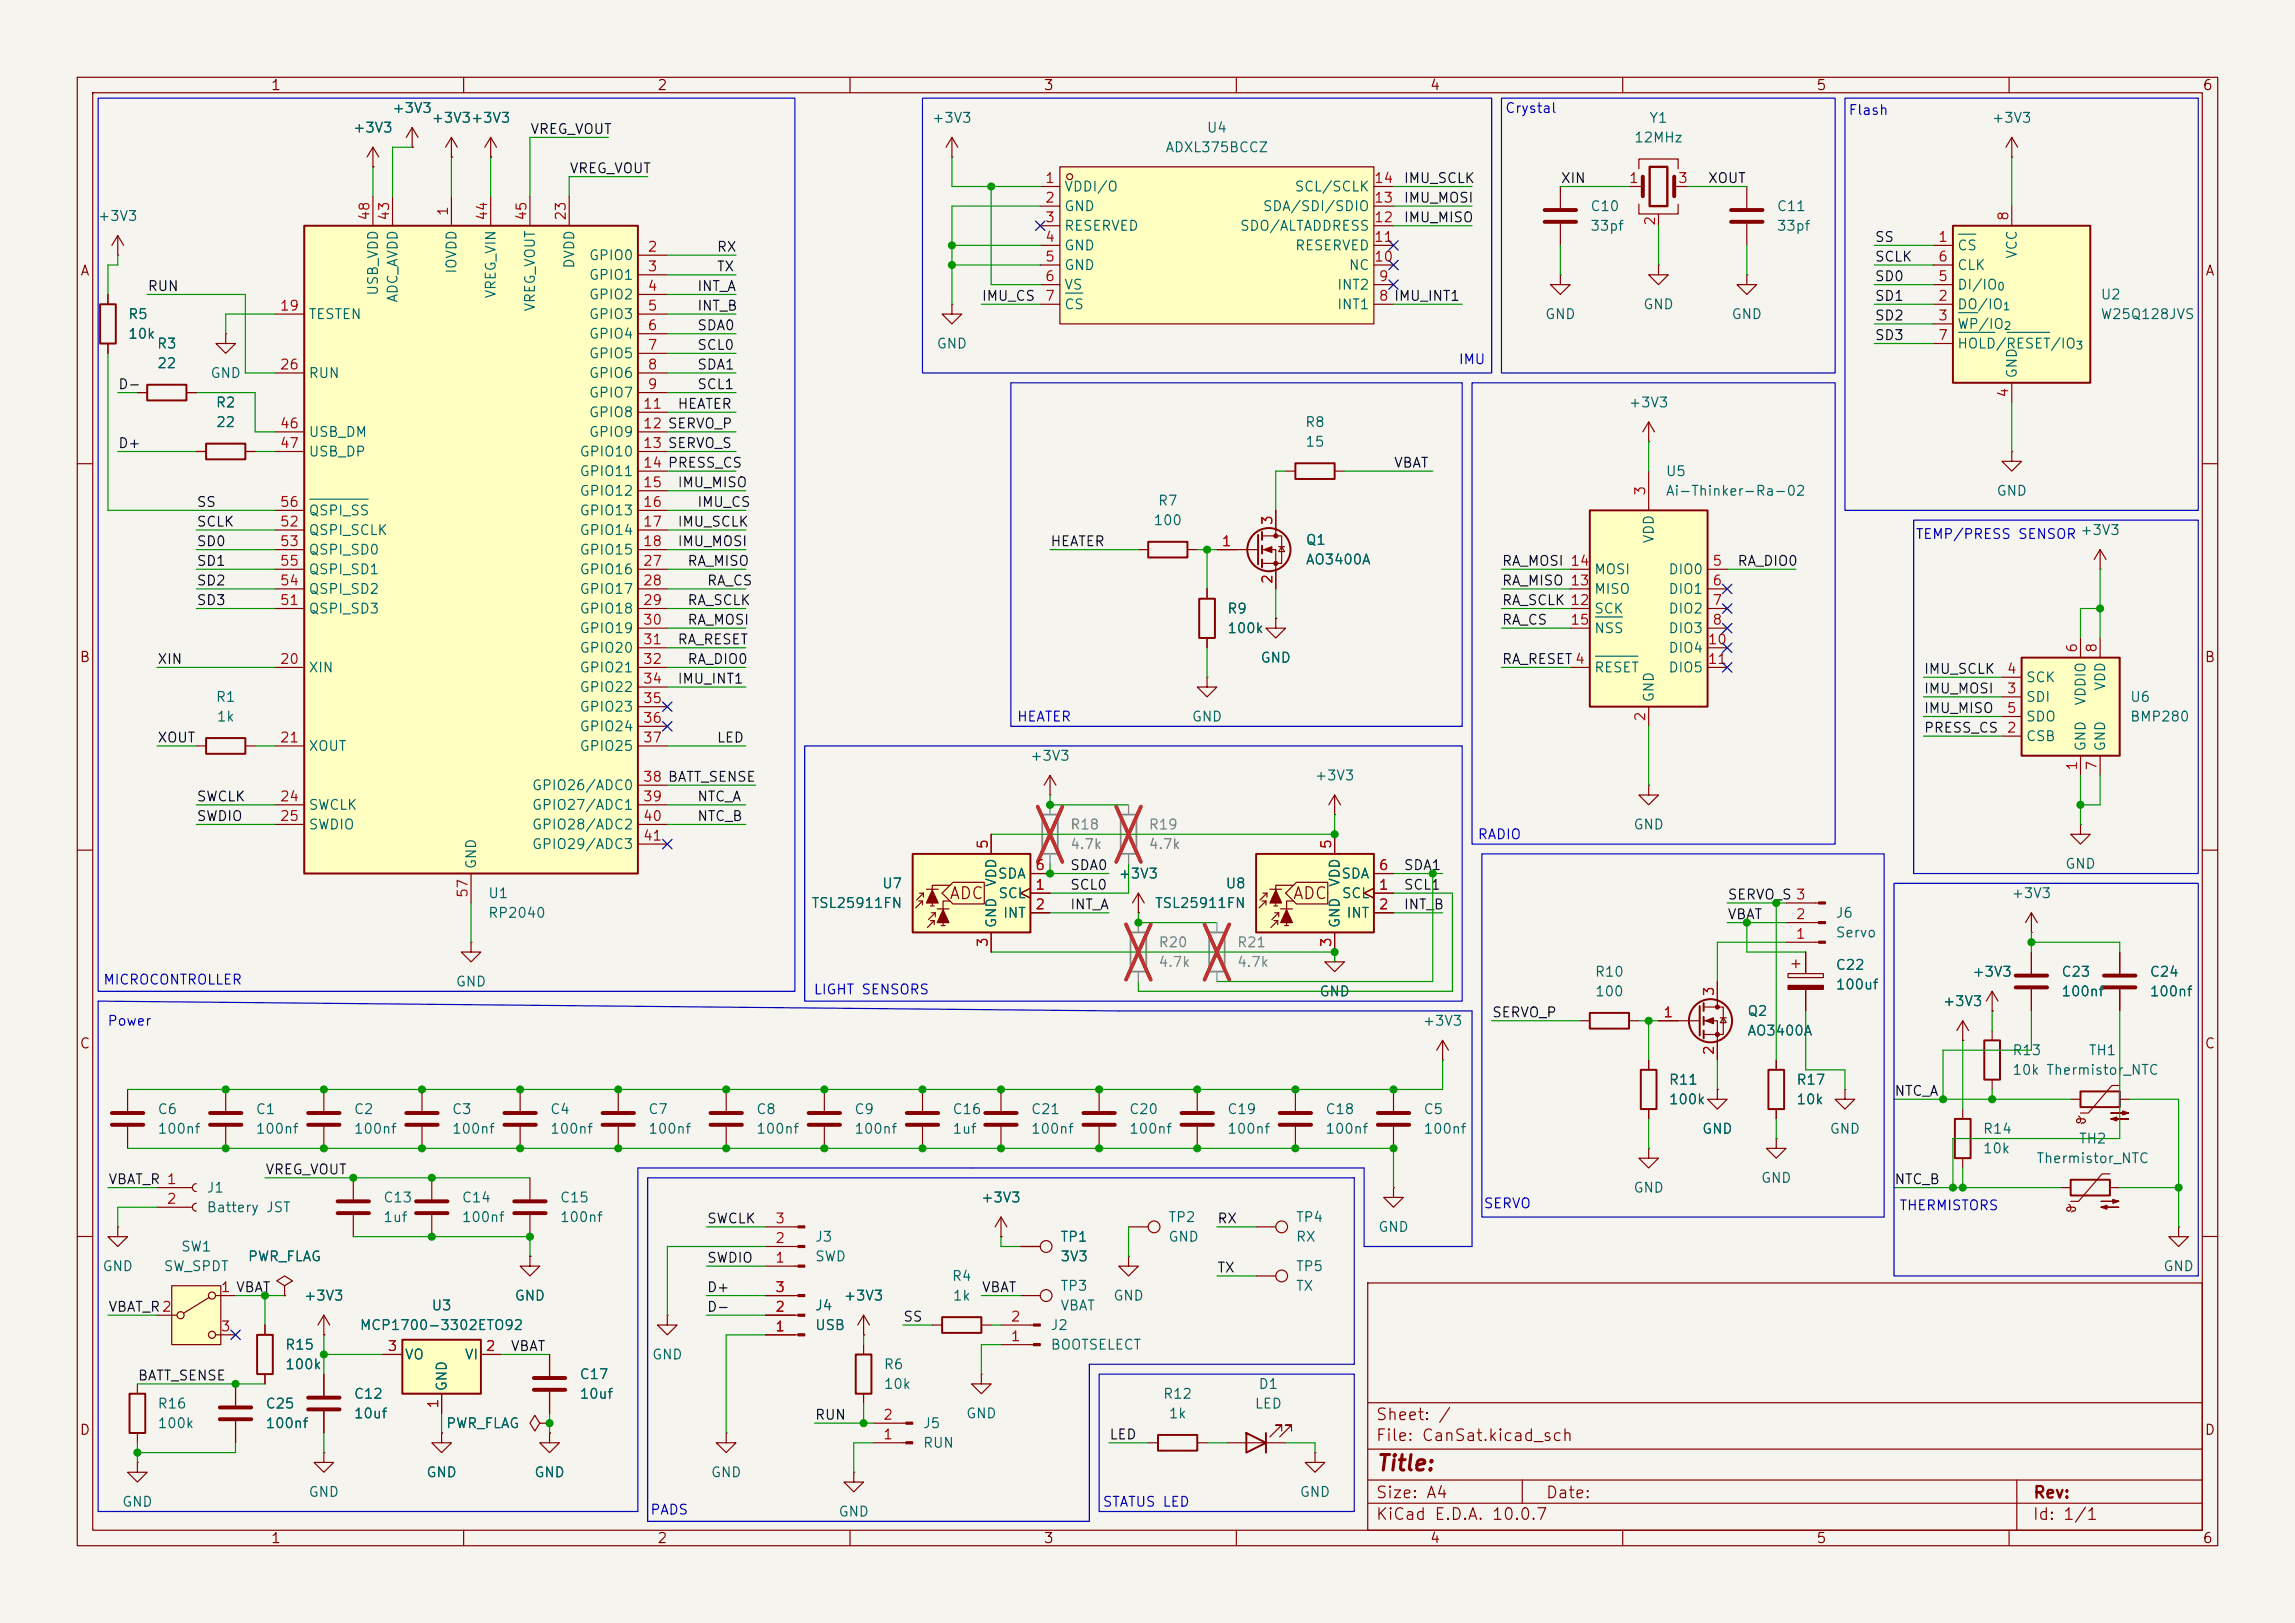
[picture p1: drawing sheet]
<svg xmlns="http://www.w3.org/2000/svg" width="297mm" height="210mm" viewBox="0 0 297 210" stroke-linecap="round" stroke-linejoin="round" font-family="sans-serif">
<defs><g id="words">
<text font-size="2" fill="#840000" x="178" y="190.8">Title:</text>
<g font-size="1.5" fill="#840000">
<text x="122.8" y="116.7">ADC</text>
<text x="167.2" y="116.7">ADC</text>
<text x="178" y="184.1">Sheet: /</text>
<text x="178" y="186.8">File: CanSat.kicad_sch</text>
<text x="178" y="197">KiCad E.D.A. 10.0.7</text>
<text x="178" y="194.2">Size: A4</text>
<text x="200" y="194.2">Date:</text>
<text x="263" y="197">Id: 1/1</text>
<text x="263" y="194.2">Rev:</text>
</g>
<g font-size="1.3" fill="#840000">
<text x="35" y="12">1</text>
<text x="85" y="12">2</text>
<text x="135" y="12">3</text>
<text x="185" y="12">4</text>
<text x="235" y="12">5</text>
<text x="285" y="12">6</text>
<text x="10.3" y="36">A</text>
<text x="285.3" y="36">A</text>
<text x="10.2" y="86">B</text>
<text x="285.2" y="86">B</text>
<text x="10.2" y="136">C</text>
<text x="285.2" y="136">C</text>
<text x="10.2" y="186">D</text>
<text x="285.2" y="186">D</text>
<text x="35" y="200">1</text>
<text x="85" y="200">2</text>
<text x="135" y="200">3</text>
<text x="185" y="200">4</text>
<text x="235" y="200">5</text>
<text x="285" y="200">6</text>
</g>
<g font-size="1.3" fill="#006464">
<text x="45.6" y="17.5">+3V3</text>
<text x="50.7" y="14.9">+3V3</text>
<text x="55.8" y="16.2">+3V3+3V3</text>
<text x="120.5" y="16.2">+3V3</text>
<text x="156.1" y="17.5">U4</text>
<text x="213.4" y="16.2">Y1</text>
<text x="257.7" y="16.2">+3V3</text>
<text x="150.7" y="20">ADXL375BCCZ</text>
<text x="211.4" y="18.7">12MHz</text>
<text x="12.6" y="28.9">+3V3</text>
<text x="137.6" y="25.1">VDDI/O</text>
<text x="137.6" y="27.6">GND</text>
<text x="163.3" y="27.6">SDA/SDI/SDIO</text>
<text x="167.4" y="25.1">SCL/SCLK</text>
<text x="205.7" y="27.6">C10</text>
<text x="229.9" y="27.6">C11</text>
<text x="59.4" y="35.5" transform="rotate(-90 59.4 35.5)">IOVDD</text>
<text x="74.6" y="34.8" transform="rotate(-90 74.6 34.8)">DVDD</text>
<text x="76.1" y="34">GPIO0</text>
<text x="137.6" y="30.2">RESERVED</text>
<text x="137.6" y="32.7">GND</text>
<text x="137.6" y="35.3">GND</text>
<text x="160.4" y="30.2">SDO/ALTADDRESS</text>
<text x="167.5" y="32.7">RESERVED</text>
<text x="174.5" y="35.3">NC</text>
<text x="205.7" y="30.2">33pf</text>
<text x="229.9" y="30.2">33pf</text>
<text x="253.2" y="32.7">CS</text>
<text x="253.2" y="35.3">CLK</text>
<text x="261.3" y="33.6" transform="rotate(-90 261.3 33.6)">VCC</text>
<text x="16.5" y="41.6">R5</text>
<text x="39.9" y="41.6">TESTEN</text>
<text x="49.2" y="38.4" transform="rotate(-90 49.2 38.4)">USB_VDD</text>
<text x="51.8" y="39.3" transform="rotate(-90 51.8 39.3)">ADC_AVDD</text>
<text x="64.5" y="38.7" transform="rotate(-90 64.5 38.7)">VREG_VIN</text>
<text x="69.5" y="40.4" transform="rotate(-90 69.5 40.4)">VREG_VOUT</text>
<text x="76.1" y="36.5">GPIO1</text>
<text x="76.1" y="39.1">GPIO2</text>
<text x="76.1" y="41.6">GPIO3</text>
<text x="137.6" y="37.8">VS</text>
<text x="137.6" y="40.3">CS</text>
<text x="173" y="40.3">INT1</text>
<text x="173" y="37.8">INT2</text>
<text x="199.9" y="41.6">GND</text>
<text x="212.6" y="40.3">GND</text>
<text x="224" y="41.6">GND</text>
<text x="253.2" y="40.3">DO/IO</text>
<text x="253.2" y="37.8">DI/IO</text>
<text x="271.8" y="39.1">U2</text>
<text x="271.8" y="41.6">W25Q128JVS</text>
<text x="16.5" y="44.1">10k</text>
<text x="20.2" y="45.4">R3</text>
<text x="20.3" y="48">22</text>
<text x="76.1" y="44.1">GPIO4</text>
<text x="76.1" y="46.7">GPIO5</text>
<text x="121.1" y="45.4">GND</text>
<text x="253.2" y="42.9">WP/IO</text>
<text x="253.2" y="45.4">HOLD/RESET/IO</text>
<text x="27.1" y="49.2">GND</text>
<text x="27.8" y="53">R2</text>
<text x="39.9" y="49.2">RUN</text>
<text x="76.1" y="49.2">GPIO6</text>
<text x="76.1" y="51.8">GPIO7</text>
<text x="210.7" y="53">+3V3</text>
<text x="261.3" y="49" transform="rotate(-90 261.3 49)">GND</text>
<text x="27.9" y="55.6">22</text>
<text x="39.9" y="56.8">USB_DM</text>
<text x="39.9" y="59.4">USB_DP</text>
<text x="74.9" y="59.4">GPIO10</text>
<text x="76.1" y="54.3">GPIO8</text>
<text x="76.1" y="56.8">GPIO9</text>
<text x="168.8" y="55.6">R8</text>
<text x="168.8" y="58.1">15</text>
<text x="74.9" y="61.9">GPIO11</text>
<text x="74.9" y="64.5">GPIO12</text>
<text x="149.8" y="65.7">R7</text>
<text x="215.5" y="61.9">U5</text>
<text x="215.5" y="64.5">Ai-Thinker-Ra-02</text>
<text x="258.3" y="64.5">GND</text>
<text x="39.9" y="69.5">QSPI_SCLK</text>
<text x="39.9" y="67">QSPI_SS</text>
<text x="74.9" y="67">GPIO13</text>
<text x="74.9" y="69.5">GPIO14</text>
<text x="149.2" y="68.3">100</text>
<text x="168.9" y="70.8">Q1</text>
<text x="214.3" y="70.4" transform="rotate(-90 214.3 70.4)">VDD</text>
<text x="269.1" y="69.5">+3V3</text>
<text x="39.9" y="72.1">QSPI_SD0</text>
<text x="39.9" y="77.2">QSPI_SD2</text>
<text x="39.9" y="74.6">QSPI_SD1</text>
<text x="74.9" y="72.1">GPIO15</text>
<text x="74.9" y="74.6">GPIO16</text>
<text x="74.9" y="77.2">GPIO17</text>
<text x="168.9" y="73.4">AO3400A</text>
<text x="206.2" y="77.2">MISO</text>
<text x="206.2" y="74.6">MOSI</text>
<text x="215.8" y="74.6">DIO0</text>
<text x="215.8" y="77.2">DIO1</text>
<text x="39.9" y="79.7">QSPI_SD3</text>
<text x="74.9" y="79.7">GPIO18</text>
<text x="74.9" y="82.2">GPIO19</text>
<text x="158.7" y="79.7">R9</text>
<text x="158.7" y="82.2">100k</text>
<text x="206.2" y="79.7">SCK</text>
<text x="206.2" y="82.2">NSS</text>
<text x="215.8" y="79.7">DIO2</text>
<text x="215.8" y="82.2">DIO3</text>
<text x="39.9" y="87.3">XIN</text>
<text x="74.9" y="84.8">GPIO20</text>
<text x="74.9" y="87.3">GPIO21</text>
<text x="74.9" y="89.9">GPIO22</text>
<text x="163" y="86.1">GND</text>
<text x="206.2" y="87.3">RESET</text>
<text x="215.8" y="84.8">DIO4</text>
<text x="215.8" y="87.3">DIO5</text>
<text x="262.1" y="88.6">SCK</text>
<text x="272.7" y="89.5" transform="rotate(-90 272.7 89.5)">VDD</text>
<text x="27.8" y="91.1">R1</text>
<text x="28" y="93.7">1k</text>
<text x="74.9" y="92.4">GPIO23</text>
<text x="74.9" y="94.9">GPIO24</text>
<text x="154.1" y="93.7">GND</text>
<text x="214.3" y="91" transform="rotate(-90 214.3 91)">GND</text>
<text x="262.1" y="91.1">SDI</text>
<text x="262.1" y="93.7">SDO</text>
<text x="270.2" y="91.4" transform="rotate(-90 270.2 91.4)">VDDIO</text>
<text x="275.6" y="91.1">U6</text>
<text x="275.6" y="93.7">BMP280</text>
<text x="39.9" y="97.5">XOUT</text>
<text x="74.9" y="97.5">GPIO25</text>
<text x="133.2" y="98.8">+3V3</text>
<text x="170.1" y="101.3">+3V3</text>
<text x="262.1" y="96.2">CSB</text>
<text x="270.2" y="97.3" transform="rotate(-90 270.2 97.3)">GND</text>
<text x="272.7" y="97.3" transform="rotate(-90 272.7 97.3)">GND</text>
<text x="39.9" y="105.1">SWCLK</text>
<text x="39.9" y="107.6">SWDIO</text>
<text x="68.8" y="102.6">GPIO26/ADC0</text>
<text x="68.8" y="105.1">GPIO27/ADC1</text>
<text x="68.8" y="107.6">GPIO28/ADC2</text>
<text x="211.3" y="107.6">GND</text>
<text x="61.9" y="112.5" transform="rotate(-90 61.9 112.5)">GND</text>
<text x="68.8" y="110.2">GPIO29/ADC3</text>
<text x="129" y="114">SDA</text>
<text x="144.7" y="114">+3V3</text>
<text x="173.5" y="114">SDA</text>
<text x="267.2" y="112.7">GND</text>
<text x="63.1" y="116.5">U1</text>
<text x="63.1" y="119.1">RP2040</text>
<text x="104.9" y="117.8">TSL25911FN</text>
<text x="114.1" y="115.3">U7</text>
<text x="129.1" y="116.5">SCL</text>
<text x="129.2" y="114.9" transform="rotate(-90 129.2 114.9)">VDD</text>
<text x="129.7" y="119.1">INT</text>
<text x="149.4" y="117.8">TSL25911FN</text>
<text x="158.5" y="115.3">U8</text>
<text x="173.6" y="116.5">SCL</text>
<text x="173.7" y="114.9" transform="rotate(-90 173.7 114.9)">VDD</text>
<text x="174.2" y="119.1">INT</text>
<text x="237.5" y="119.1">J6</text>
<text x="260.2" y="116.5">+3V3</text>
<text x="129.2" y="120.2" transform="rotate(-90 129.2 120.2)">GND</text>
<text x="173.7" y="120.2" transform="rotate(-90 173.7 120.2)">GND</text>
<text x="237.5" y="125.8">C22</text>
<text x="237.5" y="121.6">Servo</text>
<text x="58.9" y="128">GND</text>
<text x="170.7" y="129.2">GND</text>
<text x="206.3" y="126.7">R10</text>
<text x="206.3" y="129.2">100</text>
<text x="226" y="131.8">Q2</text>
<text x="237.5" y="128.3">100uf</text>
<text x="251.3" y="130.5">+3V3</text>
<text x="255.1" y="126.7">+3V3</text>
<text x="266.7" y="126.7">C23</text>
<text x="266.7" y="129.2">100nf</text>
<text x="278.1" y="126.7">C24</text>
<text x="278.1" y="129.2">100nf</text>
<text x="184" y="133">+3V3</text>
<text x="226" y="134.3">AO3400A</text>
<text x="260.3" y="136.9">R13</text>
<text x="270.2" y="136.9">TH1</text>
<text x="215.9" y="140.7">R11</text>
<text x="215.9" y="143.2">100k</text>
<text x="232.4" y="140.7">R17</text>
<text x="232.4" y="143.2">10k</text>
<text x="260.3" y="139.4">10k Thermistor_NTC</text>
<text x="20.3" y="144.5">C6</text>
<text x="20.3" y="147">100nf</text>
<text x="33" y="144.5">C1</text>
<text x="33" y="147">100nf</text>
<text x="45.7" y="144.5">C2</text>
<text x="45.7" y="147">100nf</text>
<text x="58.4" y="144.5">C3</text>
<text x="58.4" y="147">100nf</text>
<text x="71.1" y="144.5">C4</text>
<text x="71.1" y="147">100nf</text>
<text x="83.8" y="144.5">C7</text>
<text x="83.8" y="147">100nf</text>
<text x="97.8" y="144.5">C8</text>
<text x="97.8" y="147">100nf</text>
<text x="110.5" y="144.5">C9</text>
<text x="110.5" y="147">100nf</text>
<text x="123.2" y="144.5">C16</text>
<text x="123.2" y="147">1uf</text>
<text x="133.3" y="144.5">C21</text>
<text x="133.3" y="147">100nf</text>
<text x="146" y="144.5">C20</text>
<text x="146" y="147">100nf</text>
<text x="158.7" y="144.5">C19</text>
<text x="158.7" y="147">100nf</text>
<text x="171.4" y="144.5">C18</text>
<text x="171.4" y="147">100nf</text>
<text x="184.1" y="144.5">C5</text>
<text x="184.1" y="147">100nf</text>
<text x="220.2" y="147">GND</text>
<text x="236.7" y="147">GND</text>
<text x="256.5" y="147">R14</text>
<text x="256.5" y="149.6">10k</text>
<text x="268.9" y="148.3">TH2</text>
<text x="26.7" y="154.6">J1</text>
<text x="49.5" y="155.9">C13</text>
<text x="59.7" y="155.9">C14</text>
<text x="72.4" y="155.9">C15</text>
<text x="126.9" y="155.9">+3V3</text>
<text x="211.3" y="154.6">GND</text>
<text x="227.8" y="153.4">GND</text>
<text x="263.4" y="150.8">Thermistor_NTC</text>
<text x="26.7" y="157.2">Battery JST</text>
<text x="49.5" y="158.4">1uf</text>
<text x="59.7" y="158.4">100nf</text>
<text x="72.4" y="158.4">100nf</text>
<text x="105.4" y="161">J3</text>
<text x="137.1" y="161">TP1</text>
<text x="151.1" y="158.4">TP2</text>
<text x="151.1" y="161">GND</text>
<text x="167.6" y="158.4">TP4</text>
<text x="167.6" y="161">RX</text>
<text x="178.3" y="159.7">GND</text>
<text x="13.2" y="164.8">GND</text>
<text x="21.1" y="164.8">SW_SPDT</text>
<text x="23.3" y="162.3">SW1</text>
<text x="32" y="163.5">PWR_FLAG</text>
<text x="105.4" y="163.5">SWD</text>
<text x="123.1" y="166.1">R4</text>
<text x="137.1" y="163.5">3V3</text>
<text x="137.1" y="167.3">TP3</text>
<text x="167.6" y="164.8">TP5</text>
<text x="167.6" y="167.3">TX</text>
<text x="279.9" y="164.8">GND</text>
<text x="39.2" y="168.6">+3V3</text>
<text x="46.5" y="172.4">MCP1700-3302ETO92</text>
<text x="55.8" y="169.9">U3</text>
<text x="66.5" y="168.6">GND</text>
<text x="105.4" y="169.9">J4</text>
<text x="105.4" y="172.4">USB</text>
<text x="109.1" y="168.6">+3V3</text>
<text x="123.2" y="168.6">1k</text>
<text x="135.9" y="172.4">J2</text>
<text x="137.1" y="169.9">VBAT</text>
<text x="144" y="168.6">GND</text>
<text x="36.8" y="175">R15</text>
<text x="36.8" y="177.5">100k</text>
<text x="52.3" y="176.2">VO</text>
<text x="60.1" y="176.2">VI</text>
<text x="74.9" y="178.8">C17</text>
<text x="84.3" y="176.2">GND</text>
<text x="114.3" y="177.5">R6</text>
<text x="135.9" y="175">BOOTSELECT</text>
<text x="20.3" y="182.6">R16</text>
<text x="20.3" y="185.1">100k</text>
<text x="34.3" y="182.6">C25</text>
<text x="34.3" y="185.1">100nf</text>
<text x="45.7" y="181.3">C12</text>
<text x="45.7" y="183.8">10uf</text>
<text x="57.6" y="185.1">PWR_FLAG</text>
<text x="58.1" y="180.1" transform="rotate(-90 58.1 180.1)">GND</text>
<text x="74.9" y="181.3">10uf</text>
<text x="114.3" y="180">10k</text>
<text x="119.4" y="185.1">J5</text>
<text x="124.9" y="183.8">GND</text>
<text x="150.4" y="181.3">R12</text>
<text x="151.2" y="183.8">1k</text>
<text x="162.3" y="182.6">LED</text>
<text x="162.8" y="180">D1</text>
<text x="55.1" y="191.5">GND</text>
<text x="69.1" y="191.5">GND</text>
<text x="91.9" y="191.5">GND</text>
<text x="119.4" y="187.7">RUN</text>
<text x="15.7" y="195.3">GND</text>
<text x="39.8" y="194">GND</text>
<text x="108.4" y="196.5">GND</text>
<text x="168.1" y="194">GND</text>
</g>
<g font-size="1.3" fill="#0f0f0f">
<text x="68.6" y="17.7">VREG_VOUT</text>
<text x="73.6" y="22.7">VREG_VOUT</text>
<text x="181.6" y="26.5">IMU_MOSI</text>
<text x="181.6" y="29.1">IMU_MISO</text>
<text x="181.6" y="24">IMU_SCLK</text>
<text x="201.9" y="24">XIN</text>
<text x="221" y="24">XOUT</text>
<text x="92.7" y="35.4">TX</text>
<text x="92.7" y="32.9">RX</text>
<text x="242.5" y="31.6">SS</text>
<text x="242.5" y="34.2">SCLK</text>
<text x="19" y="38">RUN</text>
<text x="90.1" y="38">INT_A</text>
<text x="90.1" y="40.5">INT_B</text>
<text x="127" y="39.2">IMU_CS</text>
<text x="242.5" y="39.2">SD1</text>
<text x="242.5" y="41.8">SD2</text>
<text x="242.5" y="36.7">SD0</text>
<text x="90.1" y="45.6">SCL0</text>
<text x="90.1" y="43.1">SDA0</text>
<text x="242.5" y="44.3">SD3</text>
<text x="15.2" y="50.7">D-</text>
<text x="87.6" y="53.2">HEATER</text>
<text x="90.1" y="50.7">SCL1</text>
<text x="90.1" y="48.1">SDA1</text>
<text x="15.2" y="58.3">D+</text>
<text x="25.4" y="65.9">SS</text>
<text x="87.6" y="63.4">IMU_MISO</text>
<text x="90.1" y="65.9">IMU_CS</text>
<text x="180.3" y="60.8">VBAT</text>
<text x="25.4" y="71">SD0</text>
<text x="25.4" y="68.5">SCLK</text>
<text x="87.6" y="71">IMU_MOSI</text>
<text x="87.6" y="68.5">IMU_SCLK</text>
<text x="135.9" y="71">HEATER</text>
<text x="25.4" y="76.1">SD2</text>
<text x="25.4" y="73.5">SD1</text>
<text x="88.9" y="73.5">RA_MISO</text>
<text x="91.4" y="76.1">RA_CS</text>
<text x="194.3" y="76.1">RA_MISO 13</text>
<text x="194.3" y="73.5">RA_MOSI 14</text>
<text x="224.8" y="73.5">RA_DIO0</text>
<text x="25.4" y="78.6">SD3</text>
<text x="87.6" y="83.7">RA_RESET</text>
<text x="88.9" y="78.6">RA_SCLK</text>
<text x="88.9" y="81.2">RA_MOSI</text>
<text x="194.3" y="78.6">RA_SCLK 12</text>
<text x="194.3" y="81.2">RA_CS</text>
<text x="20.3" y="86.2">XIN</text>
<text x="87.6" y="88.8">IMU_INT1</text>
<text x="88.9" y="86.2">RA_DIO0</text>
<text x="194.3" y="86.2">RA_RESET4</text>
<text x="248.9" y="87.5">IMU_SCLK</text>
<text x="248.9" y="90">IMU_MOSI</text>
<text x="248.9" y="95.1">PRESS_CS</text>
<text x="248.9" y="92.6">IMU_MISO</text>
<text x="20.3" y="96.4">XOUT</text>
<text x="92.7" y="96.4">LED</text>
<text x="25.4" y="106.6">SWDIO</text>
<text x="25.4" y="104">SWCLK</text>
<text x="90.1" y="104">NTC_A</text>
<text x="90.1" y="106.6">NTC_B</text>
<text x="138.4" y="112.9">SDA0</text>
<text x="181.6" y="112.9">SDA1</text>
<text x="138.4" y="115.4">SCL0</text>
<text x="138.4" y="118">INT_A</text>
<text x="181.6" y="115.4">SCL1</text>
<text x="181.6" y="118">INT_B</text>
<text x="223.5" y="116.7">SERVO_S 3</text>
<text x="223.5" y="119.3">VBAT</text>
<text x="193" y="132">SERVO_P</text>
<text x="245.1" y="142.1">NTC_A</text>
<text x="13.9" y="153.5">VBAT_R 1</text>
<text x="34.3" y="152.3">VREG_VOUT</text>
<text x="245.1" y="153.5">NTC_B</text>
<text x="91.4" y="158.6">SWCLK</text>
<text x="157.5" y="158.6">RX</text>
<text x="91.4" y="163.7">SWDIO</text>
<text x="91.4" y="167.5">D+</text>
<text x="127" y="167.5">VBAT</text>
<text x="157.5" y="165">TX</text>
<text x="13.9" y="170.1">VBAT_R2</text>
<text x="91.4" y="170.1">D-</text>
<text x="116.8" y="171.3">SS</text>
<text x="17.8" y="178.9">BATT_SENSE</text>
<text x="66" y="175.1">VBAT</text>
<text x="105.4" y="184">RUN</text>
<text x="143.5" y="186.6">LED</text>
</g>
<g font-size="1.3" fill="#0000c2">
<text x="194.7" y="14.9">Crystal</text>
<text x="239.1" y="15.2">Flash</text>
<text x="188.7" y="47.4">IMU</text>
<text x="247.8" y="70.1">TEMP/PRESS SENSOR</text>
<text x="131.5" y="93.7">HEATER</text>
<text x="191.1" y="108.9">RADIO</text>
<text x="13.3" y="127.7">MICROCONTROLLER</text>
<text x="105.2" y="129">LIGHT SENSORS</text>
<text x="13.8" y="133">Power</text>
<text x="191.9" y="156.7">SERVO</text>
<text x="245.7" y="156.9">THERMISTORS</text>
<text x="84.1" y="196.3">PADS</text>
<text x="142.6" y="195.3">STATUS LED</text>
</g>
<g font-size="1.3" fill="#a90000">
<text x="135.2" y="24">1</text>
<text x="177.7" y="24">14</text>
<text x="210.7" y="24">1</text>
<text x="217.1" y="24">3</text>
<text x="48.1" y="28.6" transform="rotate(-90 48.1 28.6)">48</text>
<text x="50.7" y="28.6" transform="rotate(-90 50.7 28.6)">43</text>
<text x="58.3" y="28" transform="rotate(-90 58.3 28)">1</text>
<text x="63.4" y="28.6" transform="rotate(-90 63.4 28.6)">44</text>
<text x="68.4" y="28.6" transform="rotate(-90 68.4 28.6)">45</text>
<text x="73.5" y="28.6" transform="rotate(-90 73.5 28.6)">23</text>
<text x="135.2" y="26.5">2</text>
<text x="135.2" y="29.1">3</text>
<text x="177.7" y="29.1">12</text>
<text x="177.7" y="26.5">13</text>
<text x="214.5" y="29.3" transform="rotate(-90 214.5 29.3)">2</text>
<text x="260.2" y="28.7" transform="rotate(-90 260.2 28.7)">8</text>
<text x="83.7" y="32.9">2</text>
<text x="83.7" y="35.4">3</text>
<text x="135.2" y="31.6">4</text>
<text x="135.2" y="34.2">5</text>
<text x="177.7" y="34.2">10</text>
<text x="177.7" y="31.6">11</text>
<text x="250.7" y="31.6">1</text>
<text x="250.7" y="34.2">6</text>
<text x="36.1" y="40.5">19</text>
<text x="83.7" y="38">4</text>
<text x="83.7" y="40.5">5</text>
<text x="135.2" y="36.7">6</text>
<text x="135.2" y="39.2">7</text>
<text x="178.3" y="39.2">8 IMU_INT1</text>
<text x="178.3" y="36.7">9</text>
<text x="250.7" y="39.2">2</text>
<text x="250.7" y="41.8">3</text>
<text x="250.7" y="36.7">5</text>
<text x="83.7" y="43">6</text>
<text x="83.7" y="45.6">7</text>
<text x="250.7" y="44.3">7</text>
<text x="36.1" y="48.1">26</text>
<text x="83.1" y="53.2">11</text>
<text x="83.7" y="48.1">8</text>
<text x="83.7" y="50.7">9</text>
<text x="260.2" y="51.5" transform="rotate(-90 260.2 51.5)">4</text>
<text x="36.1" y="55.7">46</text>
<text x="36.1" y="58.3">47</text>
<text x="83.1" y="55.7">12 SERVO_P</text>
<text x="83.1" y="58.3">13 SERVO_S</text>
<text x="36.1" y="65.9">56</text>
<text x="83.1" y="60.8">14 PRESS_CS</text>
<text x="83.1" y="63.4">15</text>
<text x="83.1" y="65.9">16</text>
<text x="213.2" y="64.2" transform="rotate(-90 213.2 64.2)">3</text>
<text x="36.1" y="68.4">52</text>
<text x="36.1" y="71">53</text>
<text x="83.1" y="68.4">17</text>
<text x="83.1" y="71">18</text>
<text x="158" y="71">1</text>
<text x="165" y="68" transform="rotate(-90 165 68)">3</text>
<text x="36.1" y="76.1">54</text>
<text x="36.1" y="73.5">55</text>
<text x="83.1" y="73.5">27</text>
<text x="83.1" y="76.1">28</text>
<text x="165" y="75.7" transform="rotate(-90 165 75.7)">2</text>
<text x="221.5" y="73.5">5</text>
<text x="221.5" y="76.1">6</text>
<text x="36.1" y="78.6">51</text>
<text x="83.1" y="78.6">29</text>
<text x="83.1" y="81.1">30</text>
<text x="83.1" y="83.7">31</text>
<text x="203.1" y="81.1">15</text>
<text x="220.9" y="83.7">10</text>
<text x="221.5" y="78.6">7</text>
<text x="221.5" y="81.1">8</text>
<text x="36.1" y="86.2">20</text>
<text x="83.1" y="86.2">32</text>
<text x="83.1" y="88.8">34</text>
<text x="220.9" y="86.2">11</text>
<text x="259.6" y="87.5">4</text>
<text x="269.1" y="84.6" transform="rotate(-90 269.1 84.6)">6</text>
<text x="271.6" y="84.6" transform="rotate(-90 271.6 84.6)">8</text>
<text x="83.1" y="91.3">35</text>
<text x="83.1" y="93.8">36</text>
<text x="213.2" y="93.4" transform="rotate(-90 213.2 93.4)">2</text>
<text x="259.6" y="95.1">2</text>
<text x="259.6" y="90">3</text>
<text x="259.6" y="92.6">5</text>
<text x="36.1" y="96.4">21</text>
<text x="83.1" y="96.4">37</text>
<text x="83.1" y="101.5">38 BATT_SENSE</text>
<text x="269.1" y="99.8" transform="rotate(-90 269.1 99.8)">1</text>
<text x="271.6" y="99.8" transform="rotate(-90 271.6 99.8)">7</text>
<text x="36.1" y="104">24</text>
<text x="36.1" y="106.5">25</text>
<text x="83.1" y="104">39</text>
<text x="83.1" y="106.5">40</text>
<text x="83.1" y="109.1">41</text>
<text x="128.1" y="110" transform="rotate(-90 128.1 110)">5</text>
<text x="133.9" y="112.9">6</text>
<text x="172.6" y="110" transform="rotate(-90 172.6 110)">5</text>
<text x="178.3" y="112.9">6</text>
<text x="60.8" y="116.3" transform="rotate(-90 60.8 116.3)">57</text>
<text x="133.9" y="115.4">1</text>
<text x="133.9" y="118">2</text>
<text x="178.3" y="115.4">1</text>
<text x="178.3" y="118">2</text>
<text x="232.3" y="119.2">2</text>
<text x="128.1" y="122.7" transform="rotate(-90 128.1 122.7)">3</text>
<text x="172.6" y="122.7" transform="rotate(-90 172.6 122.7)">3</text>
<text x="232.3" y="121.8">1</text>
<text x="215.2" y="131.9">1</text>
<text x="222.1" y="129" transform="rotate(-90 222.1 129)">3</text>
<text x="222.1" y="136.6" transform="rotate(-90 222.1 136.6)">2</text>
<text x="21.5" y="156.1">2</text>
<text x="100.2" y="161.2">2</text>
<text x="100.2" y="158.6">3</text>
<text x="28.5" y="167.5">1 VBAT</text>
<text x="100.2" y="163.7">1</text>
<text x="100.2" y="167.5">3</text>
<text x="28.5" y="172.6">3</text>
<text x="100.2" y="172.6">1</text>
<text x="100.2" y="170">2</text>
<text x="130.7" y="173.9">1</text>
<text x="130.7" y="171.3">2</text>
<text x="50.1" y="175.1">3</text>
<text x="62.8" y="175.1">2</text>
<text x="57" y="182.3" transform="rotate(-90 57 182.3)">1</text>
<text x="114.2" y="184">2</text>
<text x="114.2" y="186.6">1</text>
</g>
<g font-size="1.3" fill="#939391">
<text x="138.4" y="107.6">R18</text>
<text x="148.6" y="107.6">R19</text>
<text x="138.4" y="110.2">4.7k</text>
<text x="148.6" y="110.2">4.7k</text>
<text x="149.8" y="122.9">R20</text>
<text x="149.8" y="125.4">4.7k</text>
<text x="160" y="122.9">R21</text>
<text x="160" y="125.4">4.7k</text>
</g>
<g font-size="1" fill="#006464">
<text x="258.4" y="37.9">0</text>
<text x="259.1" y="40.4">1</text>
<text x="259.2" y="42.9">2</text>
<text x="268.5" y="45.5">3</text>
</g>
</g></defs>
<path d="M0 0h297v210h-297z" fill="#f5f4ef" stroke="#f5f4ef" stroke-width=".13"/>
<g fill="none" stroke="#840000" stroke-width=".15">
<path d="M10 10h277v190h-277zM12 12h273v186h-273zM60 10v2M63.5 17.8l-.8 1.3M63.5 17.8l.8 1.3M63.5 17.8v2.5M110 10v2M123.2 17.8l-.8 1.3M123.2 17.8l.8 1.3M123.2 17.8v2.5M160 10v2M210 10v2"/>
<path d="M260 10v2M14 38.1v1.3M63.5 20.3h.1M123.2 20.3h.1M14 44.5v1.2M25.4 58.4h1.3M31.7 58.4h1.3M10 60h2M285 60h2M10 110h2M213.4 101.6v1.3h1.2l-1.2 1.2-1.3-1.2h1.3M213.4 101.6h.1"/>
<path d="M285 110h2M214.6 132.1h5.4M220.5 130.3h2.5v3.6h-2.5M220.5 132.1h1.7v5.1M222.2 127v3.3M222.6 131.7h.8M223 131.7l.4 .6h-.8zM231.4 126h4.6v.5h-4.6zM231.9 124.7h1M232.4 124.2v1M233.7 123.2v2.8M233.7 128v2.8"/>
<path d="M274.3 123.2v2.8M274.3 128v2.8M254 143.5v1.3M254 149.9v1.2M10 160h2M177 166h108v32h-108zM285 160h2M60 198v2M110 198v2M160 198v2M177 194.5h108M177 191.5h108"/>
<path d="M177 187.5h108M177 181.5h108M197 191.5v3M210 198v2M260 198v2M261 191.5v6.5"/>
</g>
<g fill="none" stroke="#840000" stroke-width=".25">
<path d="M13 39.4h2v5.1h-2zM26.7 57.4h5v2h-5zM220 130.2v3.8M220.5 129.8v1M220.5 131.6v1M220.5 133.4v1M253 144.8h2v5.1h-2z"/>
<circle cx="221.4" cy="132.1" r="2.79"/>
</g>
<g fill="#840000" stroke="#840000" stroke-width=".15">
<path d="M220.7 132.1l1-.4v.8z"/>
<path d="M231.4 127.5h4.6v.5h-4.6z"/>
<circle cx="222.2" cy="130.3" r=".25"/>
<circle cx="222.2" cy="133.9" r=".25"/>
</g>
<path d="M272.3 126.2h4.1M272.3 127.8h4.1" fill="none" stroke="#840000" stroke-width=".51"/>
<path d="M137.2 21.6h40.6v20.3h-40.6z" fill="#ffffc2"/>
<g fill="none" stroke="#840000" stroke-width=".15">
<path d="M134.6 24.1h2.6M134.6 26.7h2.6M134.6 29.2h2.6M134.6 31.8h2.6M134.6 34.3h2.6M134.6 36.8h2.6M134.6 39.4h2.6M137.2 21.6h40.6v20.3h-40.6zM177.8 24.1h2.5M177.8 26.7h2.5M177.8 29.2h2.5M177.8 31.8h2.5"/>
<path d="M177.8 34.3h2.5M177.8 36.8h2.5M177.8 39.4h2.5M214.6 34.3v1.3h1.3l-1.3 1.2-1.2-1.2h1.2M214.6 34.3h.1M213.4 57.2h.1M213.4 54.6l-.8 1.3M213.4 54.6l.7 1.3M213.4 54.6v2.6M147.3 118.1h.1M147.3 115.6l-.7 1.2M147.3 115.6l.8 1.2"/>
<path d="M147.3 115.6v2.5M262.9 118.1v2.6M262.9 118.1l-.8 1.3M262.9 118.1l.8 1.3M229.9 137.2v1.2M262.9 120.7h.1M262.9 123.2v2.8M262.9 128v2.8M229.9 143.5v1.3"/>
<circle cx="138.4" cy="22.9" r=".38"/>
</g>
<path d="M137.9 37.9h2.2" fill="none" stroke="#006464" stroke-width=".15"/>
<path d="M228.9 138.4h2v5.1h-2z" fill="none" stroke="#840000" stroke-width=".25"/>
<path d="M260.9 126.2h4M260.9 127.8h4" fill="none" stroke="#840000" stroke-width=".51"/>
<path d="M252.7 29.2h17.8v20.3h-17.8z" fill="#ffffc2"/>
<path d="M252.7 29.2h17.8v20.3h-17.8z" fill="none" stroke="#840000" stroke-width=".25"/>
<g fill="none" stroke="#840000" stroke-width=".15">
<path d="M260.3 17.8v2.5M260.3 17.8l-.7 1.3M260.3 17.8l.8 1.3M250.2 31.8h2.5M250.2 39.4h2.5M250.2 36.8h2.5M250.2 34.3h2.5M260.3 20.3h.1M260.3 26.7v2.5M250.2 41.9h2.5M250.2 44.5h2.5M260.3 58.4v1.3h1.3l-1.3 1.3-1.2-1.3h1.2"/>
<path d="M260.3 58.4h.1M260.3 49.5v2.6"/>
</g>
<path d="M253.5 30.3h2.2M253.5 40.5h2.4M253.5 43h4.7M259.8 43h5.4" fill="none" stroke="#006464" stroke-width=".15"/>
<path d="M205.7 66h15.3v25.4h-15.3z" fill="#ffffc2"/>
<path d="M205.7 66h15.3v25.4h-15.3zM212.3 138.4h2.1v5.1h-2.1zM256.8 134.6h2v5.1h-2z" fill="none" stroke="#840000" stroke-width=".25"/>
<g fill="none" stroke="#840000" stroke-width=".15">
<path d="M201.9 35.6v1.2h1.3l-1.3 1.3-1.2-1.3h1.2M201.9 35.6h.1M201.9 24.1v2.8M201.9 29v2.8M210.8 24.1h1.8M212.1 21.8v-1.2h5.1v1.2M212.1 26.4v1.3h5.1v-1.3M214.6 27.7v1.5M216.7 24.1h1.7M226.1 35.6v1.2h1.2l-1.2 1.3-1.3-1.3h1.3M226.1 35.6h.1M226.1 24.1v2.8"/>
<path d="M226.1 29v2.8M203.2 73.7h2.5M203.2 76.2h2.5M203.2 78.7h2.5M213.4 61v5M221 73.7h2.5M221 76.2h2.5M221 78.7h2.5M203.2 86.4h2.5M203.2 81.3h2.5M213.4 91.4v2.6M221 86.4h2.5"/>
<path d="M221 81.3h2.5M221 83.8h2.5M213.4 137.2v1.2M257.8 133.4v1.2M257.8 139.7v1.3M213.4 143.5v1.3M229.9 147.3v1.3h1.2l-1.2 1.3-1.3-1.3h1.3M229.9 147.3h.1"/>
</g>
<path d="M206.5 79.8h3.5M206.5 84.9h5.5" fill="none" stroke="#006464" stroke-width=".15"/>
<path d="M199.9 27.2h4.1M199.9 28.7h4.1M212.6 22.9v2.5M216.7 22.9v2.5M224 27.2h4.1M224 28.7h4.1" fill="none" stroke="#840000" stroke-width=".51"/>
<path d="M213.5 21.6h2.3v5.1h-2.3z" fill="none" stroke="#840000" stroke-width=".3"/>
<path d="M39.4 29.2h43.1v83.8h-43.1z" fill="#ffffc2"/>
<g fill="none" stroke="#840000" stroke-width=".25">
<path d="M39.4 29.2h43.1v83.8h-43.1zM19 49.8h5.1v2h-5.1zM148.6 70.1h5.1v2h-5.1zM162.8 69.2v3.8M163.3 68.8v1.1M163.3 70.6v1M163.3 72.4v1M205.7 131.1h5.1v2h-5.1zM268 152.7h5v2h-5zM269.2 141.2h5.1v2.1h-5.1zM161.3 185.4l2.5 1.3-2.5 1.3zM163.8 185.4v2.6"/>
<circle cx="164.2" cy="71.1" r="2.79"/>
</g>
<g fill="none" stroke="#840000" stroke-width=".15">
<path d="M48.3 19.1v2.5M48.3 19.1l-.8 1.2M48.3 19.1l.7 1.2M15.2 33h.1M15.2 30.5l-.7 1.3M15.2 30.5l.8 1.3M15.2 30.5v2.5M48.3 21.6h.1M48.3 25.4v3.8M50.8 25.4v3.8M58.4 25.4v3.8M63.5 25.4v3.8"/>
<path d="M68.6 25.4v3.8M73.7 25.4v3.8M82.5 33h3.9M82.5 35.6h3.9M82.5 38.1h3.9M123.2 39.4v1.2h1.3l-1.3 1.3-1.3-1.3h1.3M123.2 39.4h.1M17.8 50.8h1.2M24.1 50.8h1.3M29.2 43.2v1.3h1.3l-1.3 1.2-1.3-1.2h1.3M29.2 43.2h.1M35.6 40.6h3.8"/>
<path d="M35.6 48.3h3.8M35.6 55.9h3.8M35.6 58.4h3.8M82.5 40.6h3.9M82.5 43.2h3.9M82.5 45.7h3.9M82.5 48.3h3.9M82.5 50.8h3.9M82.5 53.3h3.9M82.5 55.9h3.9M82.5 58.4h3.9M35.6 66h3.8"/>
<path d="M35.6 68.6h3.8M35.6 71.1h3.8M35.6 73.7h3.8M35.6 76.2h3.8M35.6 78.7h3.8M82.5 61h3.9M82.5 63.5h3.9M82.5 66h3.9M82.5 68.6h3.9M82.5 71.1h3.9M82.5 73.7h3.9M82.5 76.2h3.9"/>
<path d="M82.5 78.7h3.9M147.3 71.1h1.3M153.7 71.1h1.2M157.5 71.1h5.3M163.3 69.3h2.6v3.6h-2.6M163.3 71.1h1.8v5.1M165.1 66v3.3M165.5 70.7h.7M165.9 70.7l.3 .7h-.7zM271.8 73.7h.1M271.8 71.1l-.8 1.3M271.8 71.1l.7 1.3"/>
<path d="M271.8 71.1v2.6M35.6 86.4h3.8M35.6 96.5h3.8M82.5 86.4h3.9M82.5 96.5h3.9M82.5 81.3h3.9M82.5 83.8h3.9M82.5 88.9h3.9M82.5 91.4h3.9M82.5 94h3.9M156.2 87.6v1.3h1.3l-1.3 1.3-1.3-1.3h1.3M156.2 87.6h.1"/>
<path d="M165.1 80v1.3h1.3l-1.3 1.3-1.3-1.3h1.3M165.1 80h.1M35.6 104.1h3.8M35.6 106.7h3.8M61 113v3.8M82.5 104.1h3.9M82.5 106.7h3.9M82.5 101.6h3.9M82.5 109.2h3.9M269.2 106.7v1.3h1.3l-1.3 1.2-1.2-1.2h1.2M269.2 106.7h.1M186.7 137.2h.1"/>
<path d="M186.7 134.6l-.8 1.3M186.7 134.6l.8 1.3M186.7 134.6v2.6M204.5 132.1h1.2M210.8 132.1h1.3M180.3 141v2.8M180.3 145.8v2.8M213.4 148.6v1.3h1.2l-1.2 1.2-1.3-1.2h1.3M213.4 148.6h.1M222.2 141v1.2h1.3l-1.3 1.3-1.2-1.3h1.2M222.2 141h.1M238.8 141v1.2h1.2l-1.2 1.3-1.3-1.3h1.3"/>
<path d="M238.8 141h.1M266.7 153.7h1.3M267.7 155.8a.45 .45 0 0 1 .3 .5 .45 .45 0 0 1-.3 .4l-.2-.2 .1-.3h.9l.1 .2v.2l-.5 .2M268 142.2h1.2M269 144.4a.47 .47 0 0 1 .3 .4 .47 .47 0 0 1-.3 .5M269.9 145l-.2-.2h-.8l-.1 .1-.1 .2 .3 .2M269.9 145l-.1 .2-.3 .1-.1 .1M273 151.9h-1l-3 3.5h-1M273 153.7h1.3M274.3 140.5h-1l-3 3.5h-1.1M274.3 142.2h1.3M281.9 158.8v1.2h1.3l-1.3 1.3-1.2-1.3h1.2"/>
<path d="M281.9 158.8h.1M158.7 186.7h7.7M165.9 185.2v-.8h-.8h.8l-1.6 1.5M167.1 185.2v-.8h-.7h.7l-1.5 1.5"/>
</g>
<path d="M40.1 64.6h7.6" fill="none" stroke="#006464" stroke-width=".15"/>
<path d="M178.3 144h4.1M178.3 145.5h4.1" fill="none" stroke="#840000" stroke-width=".51"/>
<g fill="#840000" stroke="#840000" stroke-width=".15">
<path d="M271.9 156.2l.8-.2v.5l-.8-.3h2.3z"/>
<path d="M271.9 155.4h2.3l-.8 .3v-.5l.8 .2z"/>
<path d="M273.2 144.8l.7-.3v.5l-.7-.2h2.3z"/>
<path d="M273.2 144h2.3l-.8 .3v-.5l.8 .2z"/>
<path d="M163.6 71.1l1-.4v.8z"/>
<circle cx="165.1" cy="69.3" r=".25"/>
<circle cx="165.1" cy="72.9" r=".25"/>
</g>
<path d="M261.6 85.1h12.7v12.7h-12.7z" fill="#ffffc2"/>
<path d="M167.6 59.9h5.1v2.1h-5.1zM155.2 77.5h2v5.1h-2zM26.7 95.5h5v2h-5zM261.6 85.1h12.7v12.7h-12.7zM110.7 175.3h2.1v5h-2.1zM121.9 170.4h5.1v2.1h-5.1zM16.8 180.3h2v5.1h-2z" fill="none" stroke="#840000" stroke-width=".25"/>
<g fill="none" stroke="#840000" stroke-width=".15">
<path d="M53.3 19.1h.1M53.3 16.5l-.7 1.3M53.3 16.5l.8 1.3M53.3 16.5v2.6M58.4 17.8l-.7 1.3M58.4 17.8l.8 1.3M58.4 17.8v2.5M58.4 20.3h.1M156.2 76.2v1.3M166.4 61h1.2M172.7 61h1.3M25.4 96.5h1.3"/>
<path d="M31.7 96.5h1.3M156.2 82.6v1.2M259.1 95.3h2.5M259.1 90.2h2.5M259.1 87.6h2.5M259.1 92.7h2.5M269.2 82.6v2.5M269.2 97.8v2.5M271.8 82.6v2.5M271.8 97.8v2.5M231.1 119.4h4.3M231.1 116.8h4.3"/>
<path d="M61 121.9v1.3h1.2l-1.2 1.3-1.3-1.3h1.3M61 121.9h.1M231.1 121.9h4.3M254 134.6h.1M254 132.1l-.8 1.3M254 132.1l.8 1.3M254 132.1v2.5M257.8 130.8h.1M257.8 128.3l-.8 1.2M257.8 128.3l.8 1.2M257.8 128.3v2.5M15.2 158.8v1.2h1.3l-1.3 1.3-1.2-1.3h1.2"/>
<path d="M15.2 158.8h.1M16.5 141v2.8M16.5 145.8v2.8M67.3 141v2.8M67.3 145.8v2.8M68.6 152.4v2.8M68.6 157.2v2.8M80 141v2.8M80 145.8v2.8M94 141v2.8M94 145.8v2.8M99.1 158.8h4.2"/>
<path d="M106.7 141v2.8M106.7 145.8v2.8M119.4 141v2.8M119.4 145.8v2.8M129.5 141v2.8M129.5 145.8v2.8M129.5 157.5v2.5M129.5 157.5l-.7 1.3M129.5 157.5l.8 1.3M17.8 179.1v1.2M30.5 179.1v2.8M41.9 177.8v2.8"/>
<path d="M71.1 175.3v2.8M86.4 170.2v1.3h1.2l-1.2 1.2-1.3-1.2h1.3M86.4 170.2h.1M99.1 163.8h4.2M99.1 161.3h4.2M99.1 172.7h4.2M99.1 170.2h4.2M99.1 167.6h4.2M111.8 172.7h.1M111.8 170.2l-.8 1.3M111.8 170.2l.7 1.3M111.8 170.2v2.5"/>
<path d="M111.8 174v1.3M120.6 171.5h1.3M127 177.8v1.3h1.3l-1.3 1.2-1.3-1.2h1.3M127 177.8h.1M127 171.5h1.3M129.5 160h.1M132.1 161.3h2.5M17.8 189.2v1.3h1.2l-1.2 1.3-1.3-1.3h1.3M17.8 189.2h.1M17.8 185.4v1.3M30.5 183.9v2.8M41.9 188v1.2h1.3l-1.3 1.3-1.3-1.3h1.3"/>
<path d="M41.9 188h.1M41.9 182.6v2.8M57.1 185.4v1.3h1.3l-1.3 1.3-1.2-1.3h1.2M57.1 185.4h.1M71.1 185.4v1.3h1.3l-1.3 1.3-1.3-1.3h1.3M71.1 185.4h.1M71.1 180.1v2.8M94 185.4v1.3h1.2l-1.2 1.3-1.3-1.3h1.3M94 185.4h.1M110.5 190.5v1.3h1.3l-1.3 1.2-1.3-1.2h1.3M110.5 190.5h.1M111.8 180.3v1.3"/>
<path d="M113 186.7h4.2M113 184.2h4.2"/>
<circle cx="135.4" cy="161.3" r=".76"/>
</g>
<g fill="#840000" stroke="#840000" stroke-width=".15">
<path d="M235.4 121.8h.8v.2h-.8z"/>
<path d="M235.4 119.3h.8v.2h-.8z"/>
<path d="M235.4 116.7h.8v.3h-.8z"/>
<path d="M117.2 186.6h.9v.2h-.9z"/>
<path d="M117.2 184h.9v.3h-.9z"/>
<path d="M103.3 163.7h.8v.3h-.8z"/>
<path d="M103.3 161.2h.8v.2h-.8z"/>
<path d="M103.3 158.6h.8v.3h-.8z"/>
<path d="M103.3 172.6h.8v.2h-.8z"/>
<path d="M103.3 170.1h.8v.2h-.8z"/>
<path d="M103.3 167.5h.8v.3h-.8z"/>
</g>
<g fill="none" stroke="#840000" stroke-width=".51">
<path d="M14.5 144h4M14.5 145.5h4M65.3 144h4M65.3 145.5h4M66.5 155.4h4.1M66.5 157h4.1M78 144h4M78 145.5h4M91.9 144h4.1M91.9 145.5h4.1M104.6 144h4.1M104.6 145.5h4.1"/>
<path d="M117.3 144h4.1M117.3 145.5h4.1M127.5 144h4.1M127.5 145.5h4.1M69.1 178.3h4.1M69.1 179.8h4.1M28.4 182.1h4.1M28.4 183.6h4.1M39.9 180.8h4M39.9 182.4h4"/>
</g>
<path d="M134.9 105.4h2v5.1h-2z" fill="none" stroke="#9c9b98" stroke-width=".25"/>
<path d="M135.9 104.1v1.3M135.9 110.5v1.3" fill="none" stroke="#9c9b98" stroke-width=".15"/>
<path d="M134.3 104.4l3.2 7.1M137.5 104.4l-3.2 7.1" fill="none" stroke="#e12e31" stroke-width=".46"/>
<path d="M118.1 110.5h15.2v10.2h-15.2z" fill="#ffffc2"/>
<g fill="none" stroke="#840000" stroke-width=".15">
<path d="M118.9 116.6h.5M119 115.6h.5M119.4 116.6l-.9 .9M119.4 116.6v.5M119.5 115.6l-.9 .9M119.5 115.6v.5M119.9 115.1h1.5M120.4 119.1h.5M120.4 117.2h.5M120.5 118.1h.5M120.9 119.1l-.9 .9M120.9 119.1v.5"/>
<path d="M121 118.1l-.9 .9M121 118.1v.5M121.3 117.6h1.5M121.8 119.8h.5M121.9 115.6l1.4-1.4h4.1v2.8h-4.1zM122.9 114.6h-2.3v2.5M122.9 116.6h-.9v3M128.3 108v2.5M133.3 114.9l-1.2 .7 1.2 .6M133.3 115.6h2.6M133.3 118.1h2.6M133.3 113h2.6"/>
<path d="M135.9 102.9h.1M135.9 100.3l-.8 1.3M135.9 100.3l.8 1.3M135.9 100.3v2.6M172.7 105.4h.1M172.7 102.9l-.7 1.2M172.7 102.9l.8 1.2M172.7 102.9v2.5M128.3 120.7v2.5M172.7 123.2v1.3h1.3l-1.3 1.2-1.3-1.2h1.3M172.7 123.2h.1M142.2 141v2.8"/>
<path d="M142.2 145.8v2.8M154.9 141v2.8M154.9 145.8v2.8M167.6 141v2.8M167.6 145.8v2.8"/>
</g>
<g fill="#840000" stroke="#840000" stroke-width=".15">
<path d="M120.6 115.2l.8 1.6h-1.5z"/>
<path d="M122 117.7l.8 1.7h-1.5z"/>
</g>
<path d="M118.1 110.5h15.2v10.2h-15.2z" fill="none" stroke="#840000" stroke-width=".25"/>
<path d="M140.2 144h4.1M140.2 145.5h4.1M152.9 144h4.1M152.9 145.5h4.1M165.6 144h4.1M165.6 145.5h4.1" fill="none" stroke="#840000" stroke-width=".51"/>
<path d="M145 105.4h2.1v5.1h-2.1zM146.3 120.7h2v5h-2zM156.5 120.7h2v5h-2z" fill="none" stroke="#9c9b98" stroke-width=".25"/>
<path d="M146 104.1v1.3M146 110.5v1.3M147.3 119.4v1.3M157.5 119.4v1.3M147.3 125.7v1.3M157.5 125.7v1.3" fill="none" stroke="#9c9b98" stroke-width=".15"/>
<path d="M144.4 104.4l3.3 7.1M145.7 119.6l3.2 7.2M147.7 104.4l-3.3 7.1M148.9 119.6l-3.2 7.2M155.9 119.6l3.2 7.2M159.1 119.6l-3.2 7.2" fill="none" stroke="#e12e31" stroke-width=".46"/>
<path d="M162.6 110.5h15.2v10.2h-15.2z" fill="#ffffc2"/>
<g fill="none" stroke="#840000" stroke-width=".15">
<path d="M163.3 116.6h.5M163.4 115.6h.6M163.8 116.6l-.9 .9M163.8 116.6v.5M164 115.6l-.9 .9M164 115.6v.5M164.3 115.1h1.6M164.8 119.1h.6M164.8 117.2h.6M165 118.1h.5M165.4 119.1l-.9 .9M165.4 119.1v.5"/>
<path d="M165.5 118.1l-.9 .9M165.5 118.1v.5M165.7 117.6h1.6M166.2 119.8h.6M166.4 115.6l1.4-1.4h4v2.8h-4zM167.4 114.6h-2.3v2.5M167.4 116.6h-.9v3M172.7 108v2.5M177.8 114.9l-1.3 .7 1.3 .6M177.8 115.6h2.5M177.8 118.1h2.5M177.8 113h2.5"/>
<path d="M172.7 120.7v2.5M20.3 153.7h4.6M20.3 156.2h4.6M25.4 153.2a.51 .51 0 0 0-.5 .5 .51 .51 0 0 0 .5 .5M25.4 155.7a.51 .51 0 0 0-.5 .5 .51 .51 0 0 0 .5 .5M29.2 141v2.8M29.2 145.8v2.8M146 158.8h2.6M162.6 158.8h2.5M180.3 153.7v1.2h1.3l-1.3 1.3-1.2-1.3h1.2M180.3 153.7h.1M129.5 174h4.3"/>
<path d="M129.5 171.5h4.3M132.1 167.6h2.5M146 162.6v1.2h1.3l-1.3 1.3-1.2-1.3h1.2M146 162.6h.1M162.6 165.1h2.5M148.6 186.7h1.3M154.9 186.7h1.3M170.2 188v1.2h1.2l-1.2 1.3-1.3-1.3h1.3M170.2 188h.1"/>
<circle cx="149.4" cy="158.7" r=".76"/>
<circle cx="165.9" cy="158.7" r=".76"/>
<circle cx="135.4" cy="167.6" r=".76"/>
<circle cx="165.9" cy="165.1" r=".76"/>
</g>
<g fill="#840000" stroke="#840000" stroke-width=".15">
<path d="M165.1 115.2l.8 1.6h-1.6z"/>
<path d="M166.5 117.7l.8 1.7h-1.6z"/>
<path d="M133.8 173.9h.8v.2h-.8z"/>
<path d="M133.8 171.3h.8v.3h-.8z"/>
</g>
<path d="M162.6 110.5h15.2v10.2h-15.2zM149.9 185.7h5v2h-5z" fill="none" stroke="#840000" stroke-width=".25"/>
<path d="M27.2 144h4M27.2 145.5h4" fill="none" stroke="#840000" stroke-width=".51"/>
<path d="M22.2 166.4h6.4v7.6h-6.4z" fill="#ffffc2"/>
<g fill="none" stroke="#840000" stroke-width=".15">
<path d="M20.3 170.2h2.6M22.2 166.4h6.4v7.6h-6.4zM27.1 167.9l-3.4 2M27.9 167.6h2.6M27.9 172.7h2.6M34.3 171.5v1.2M34.3 177.8v1.3M36.8 166.4l1-.7-1-.6-1 .6 1 .7v1.2M36.8 167.6h.1M41.9 172.7h.1M41.9 170.2l-.8 1.3M41.9 170.2l.8 1.3"/>
<path d="M41.9 170.2v2.5M69.8 184.2l-.6-1.1-.6 1.1 .6 1 .6-1h1.3M71.1 184.2h.1"/>
<circle cx="23.4" cy="170.2" r=".46"/>
<circle cx="27.4" cy="172.7" r=".46"/>
<circle cx="27.4" cy="167.6" r=".46"/>
</g>
<path d="M33.3 172.7h2v5.1h-2z" fill="none" stroke="#840000" stroke-width=".25"/>
<path d="M52.1 173.4h10.1v6.9h-10.1z" fill="#ffffc2"/>
<path d="M52.1 173.4h10.1v6.9h-10.1z" fill="none" stroke="#840000" stroke-width=".25"/>
<g fill="none" stroke="#840000" stroke-width=".15">
<path d="M53.3 19.1h.1M14 38.1v1.3M48.3 21.6h.1M58.4 20.3h.1M63.5 20.3h.1M14 44.5v1.2M17.8 50.8h1.2M24.1 50.8h1.3M25.4 58.4h1.3M31.7 58.4h1.3M156.2 76.2v1.3M157.5 71.1h2.5"/>
<path d="M165.1 66v2.6M165.1 73.7v2.5M156.2 82.6v1.2M165.1 80h.1M128.3 108v2.5M133.3 114.9l-1.2 .7 1.2 .6M133.3 115.6h2.6M133.3 118.1h2.6M133.3 113h2.6M147.3 118.1h.1M172.7 108v2.5M177.8 114.9l-1.3 .7 1.3 .6"/>
<path d="M177.8 115.6h2.5M177.8 118.1h2.5M177.8 113h2.5M128.3 120.7v2.5M172.7 123.2h.1M172.7 120.7v2.5M213.4 137.2v1.2M214.6 132.1h2.6M222.2 127v2.5M222.2 134.6v2.6M229.9 137.2v1.2M233.7 123.2v2.8"/>
<path d="M233.7 128v2.8M254 134.6h.1M257.8 130.8h.1M262.9 123.2v2.8M262.9 128v2.8M274.3 123.2v2.8M274.3 128v2.8M41.9 141v2.8M41.9 145.8v2.8M45.7 152.4v2.8M45.7 157.2v2.8M54.6 141v2.8"/>
<path d="M54.6 145.8v2.8M55.9 152.4v2.8M55.9 157.2v2.8M213.4 143.5v1.3M222.2 141h.1M229.9 143.5v1.3M30.5 179.1v2.8M34.3 171.5v1.2M34.3 177.8v1.3M36.8 167.6h.1M41.9 172.7h.1M41.9 177.8v2.8"/>
<path d="M49.5 175.3h2.6M62.2 175.3h2.6M68.6 162.6v1.2h1.2l-1.2 1.3-1.3-1.3h1.3M68.6 162.6h.1M71.1 175.3v2.8M99.1 172.7h3.8M99.1 170.2h3.8M99.1 167.6h3.8M111.8 172.7h.1M129.5 160h.1M132.1 161.3h2.5M30.5 183.9v2.8"/>
<path d="M41.9 182.6v2.8M57.1 185.4h.1M57.1 180.3v2.6M71.1 185.4h.1M71.1 184.2h.1M71.1 180.1v2.8"/>
</g>
<path d="M39.9 144h4M39.9 145.5h4M43.7 155.4h4.1M43.7 157h4.1M52.6 144h4M52.6 145.5h4M53.8 155.4h4.1M53.8 157h4.1" fill="none" stroke="#840000" stroke-width=".51"/>
<g fill="none" stroke="#0000c2" stroke-width=".15">
<path d="M12.7 12.7h90.2v115.6h-90.2zM119.4 12.7h73.6v35.6h-73.6zM194.3 12.7h43.2v35.6h-43.2zM238.8 12.7h45.7v53.3h-45.7zM130.8 49.5h58.4v44.5h-58.4zM190.5 49.5h47v59.7h-47zM247.6 67.3h36.9v45.7h-36.9zM104.1 96.5h85.1v33h-85.1zM191.8 110.5h52v47h-52zM245.1 114.3h39.4v50.8h-39.4zM12.7 129.5l132.1 1.3h45.7v30.5h-14v-10.2h-94v44.5h-69.8zM83.8 152.4h91.5v24.1h-34.3v20.4h-57.2z"/>
<path d="M142.2 177.8h33.1v17.8h-33.1z"/>
</g>
<g fill="none" stroke="#009600" stroke-width=".15">
<path d="M53.3 19.1h-2.5v6.3M78.7 17.8h-10.1v7.6M15.2 33v1.3h-1.2v3.8M19 38.1h12.7v10.2h3.9M48.3 21.6v3.8M58.4 20.3v5.1M63.5 20.3v5.1M83.8 22.9h-10.1v2.5M86.4 38.1h8.8M86.4 35.6h8.8M86.4 33h8.8M123.2 34.3h11.4"/>
<path d="M123.2 31.8h11.4M123.2 20.3v3.8h11.4M127 39.4h7.6M128.3 24.1v12.7h6.3M134.6 26.7h-11.4v12.7M180.3 24.1h10.2M180.3 39.4h8.9M180.3 29.2h10.2M180.3 26.7h10.2M201.9 31.8v3.8M201.9 24.1h8.9M214.6 29.2v5.1"/>
<path d="M218.4 24.1h7.7M226.1 31.8v3.8M242.6 34.3h7.6M242.6 31.8h7.6M242.6 36.8h7.6M242.6 39.4h7.6M260.3 20.3v6.4M14 45.7v20.3h21.6M15.2 58.4h10.2M15.2 50.8h2.6M25.4 50.8h7.6v5.1h2.6M33 58.4h2.6"/>
<path d="M35.6 40.6h-6.4v2.6M86.4 53.3h8.8M86.4 55.9h8.8M86.4 58.4h8.8M86.4 48.3h8.8M86.4 50.8h8.8M86.4 40.6h8.8M86.4 45.7h8.8M86.4 43.2h8.8M213.4 57.2v3.8M242.6 41.9h7.6M242.6 44.5h7.6"/>
<path d="M260.3 52.1v6.3M25.4 68.6h10.2M25.4 76.2h10.2M25.4 78.7h10.2M25.4 73.7h10.2M25.4 71.1h10.2M86.4 61h8.8M86.4 68.6h10.1M86.4 66h10.1M86.4 76.2h10.1M86.4 78.7h10.1M86.4 73.7h10.1"/>
<path d="M86.4 71.1h10.1M86.4 63.5h10.1M135.9 71.1h11.4M154.9 71.1h2.6M156.2 71.1v5.1M165.1 76.2v3.8M166.4 61h-1.3v5M174 61h11.4M194.3 76.2h8.9M194.3 78.7h8.9M194.3 73.7h8.9M223.5 73.7h8.9"/>
<path d="M271.8 78.7h-2.6v3.9M271.8 73.7v8.9M20.3 96.5h5.1M20.3 86.4h15.3M33 96.5h2.6M86.4 96.5h10.1M86.4 86.4h10.1M86.4 83.8h10.1M86.4 81.3h10.1M86.4 88.9h10.1M156.2 83.8v3.8M194.3 86.4h8.9"/>
<path d="M194.3 81.3h8.9M213.4 94v7.6M248.9 95.3h10.2M248.9 90.2h10.2M248.9 92.7h10.2M248.9 87.6h10.2M25.4 104.1h10.2M25.4 106.7h10.2M61 116.8v5.1M86.4 104.1h10.1M86.4 106.7h10.1M86.4 101.6h11.4"/>
<path d="M135.9 102.9v1.2h10.1M135.9 118.1h7.6M135.9 111.8v1.2h7.6M146 111.8v3.8h-10.1M147.3 118.1v1.3h10.2M172.7 105.4v2.6h-44.4M180.3 118.1h6.4M180.3 113h6.4M180.3 115.6h7.7v12.7h-40.7v-1.3M185.4 113v14h-27.9M223.5 119.4h7.6M223.5 116.8h7.6"/>
<path d="M226.1 119.4v3.8h7.6M229.9 116.8v20.4M269.2 100.3v6.4M271.8 100.3v3.8h-2.6M128.3 123.2h44.4v1.3M186.7 137.2v3.8h-170.2M193 132.1h11.5M212.1 132.1h2.5M213.4 132.1v5.1M222.2 137.2v3.8M231.1 121.9h-8.9v5.1M233.7 130.8v7.6h5.1v2.6"/>
<path d="M254 134.6v8.9M257.8 130.8v2.6M262.9 130.8v5.1h-11.4v6.3M262.9 121.9h11.4v1.3M262.9 120.7v2.5M274.3 130.8v16.5h-21.6v6.4M14 153.7h6.3M16.5 148.6h163.8v5.1M20.3 156.2h-5.1v2.6M34.3 152.4h34.3M91.4 158.8h7.7M146 158.8v3.8"/>
<path d="M157.5 158.8h5.1M213.4 144.8v3.8M229.9 144.8v2.5M245.1 153.7h21.6M245.1 142.2h22.9M254 151.1v2.6M257.8 141v1.2M274.3 153.7h7.6M275.6 142.2h6.3v16.6M14 170.2h6.3M17.8 179.1h16.5M30.5 167.6h6.3"/>
<path d="M34.3 167.6v3.9M41.9 172.7v5.1M41.9 175.3h7.6M45.7 160h22.9v2.6M64.8 175.3h6.3M91.4 167.6h7.7M91.4 163.8h7.7M91.4 170.2h7.7M99.1 161.3h-12.7v8.9M99.1 172.7h-5.1v12.7M111.8 172.7v1.3M116.8 171.5h3.8"/>
<path d="M127 167.6h5.1M128.3 171.5h1.2M129.5 160v1.3h2.6M129.5 174h-2.5v3.8M157.5 165.1h5.1M17.8 186.7v2.5M30.5 186.7v1.3h-12.7M41.9 185.4v2.6M57.1 182.9v2.5M71.1 182.9v2.5M105.4 184.2h7.6M111.8 181.6v2.6"/>
<path d="M113 186.7h-2.5v3.8M143.5 186.7h5.1M156.2 186.7h2.5M166.4 186.7h3.8v1.3"/>
</g>
<g fill="none" stroke="#000084" stroke-width=".15">
<path d="M134 28.6l1.2 1.2M135.2 28.6l-1.2 1.2M179.7 36.2l1.2 1.2M179.7 31.1l1.2 1.3M179.7 33.7l1.2 1.2M180.9 36.2l-1.2 1.2M180.9 31.1l-1.2 1.3M180.9 33.7l-1.2 1.2M222.9 78.1l1.2 1.2M222.9 75.6l1.2 1.2M224.1 78.1l-1.2 1.2M224.1 75.6l-1.2 1.2"/>
<path d="M85.8 90.8l1.2 1.2M85.8 93.4l1.2 1.2M87 90.8l-1.2 1.2M87 93.4l-1.2 1.2M222.9 80.7l1.2 1.2M222.9 83.2l1.2 1.2M222.9 85.8l1.2 1.2M224.1 80.7l-1.2 1.2M224.1 83.2l-1.2 1.2M224.1 85.8l-1.2 1.2M85.8 108.6l1.2 1.2M87 108.6l-1.2 1.2"/>
<path d="M29.9 172.1l1.2 1.2M31.1 172.1l-1.2 1.2"/>
</g>
<path d="M135.9 104.1v1.3M135.9 110.5v1.3M146 104.1v1.3M146 110.5v1.3M147.3 119.4v1.3M157.5 119.4v1.3M147.3 125.7v1.3M157.5 125.7v1.3" fill="none" stroke="#9c9b98" stroke-width=".15"/>
<path d="M134.3 104.4l3.2 7.1M137.5 104.4l-3.2 7.1M144.4 104.4l3.3 7.1M145.7 119.6l3.2 7.2M147.7 104.4l-3.3 7.1M148.9 119.6l-3.2 7.2M155.9 119.6l3.2 7.2M159.1 119.6l-3.2 7.2" fill="none" stroke="#e12e31" stroke-width=".46"/>
<g fill="#009600" stroke="#009600" stroke-width=".13">
<circle cx="213.4" cy="132.1" r=".46"/>
<circle cx="135.9" cy="113" r=".46"/>
<circle cx="135.9" cy="104.1" r=".46"/>
<circle cx="156.2" cy="71.1" r=".46"/>
<circle cx="123.2" cy="31.8" r=".46"/>
<circle cx="123.2" cy="34.3" r=".46"/>
<circle cx="128.3" cy="24.1" r=".46"/>
<circle cx="252.7" cy="153.7" r=".46"/>
<circle cx="281.9" cy="153.7" r=".46"/>
<circle cx="254" cy="153.7" r=".46"/>
<circle cx="262.9" cy="121.9" r=".46"/>
<circle cx="251.5" cy="142.2" r=".46"/>
<circle cx="257.8" cy="142.2" r=".46"/>
<circle cx="269.2" cy="104.1" r=".46"/>
<circle cx="271.8" cy="78.7" r=".46"/>
<circle cx="229.9" cy="116.8" r=".46"/>
<circle cx="226.1" cy="119.4" r=".46"/>
<circle cx="106.7" cy="141" r=".46"/>
<circle cx="80" cy="141" r=".46"/>
<circle cx="94" cy="141" r=".46"/>
<circle cx="119.4" cy="148.6" r=".46"/>
<circle cx="29.2" cy="141" r=".46"/>
<circle cx="41.9" cy="141" r=".46"/>
<circle cx="54.6" cy="148.6" r=".46"/>
<circle cx="45.7" cy="152.4" r=".46"/>
<circle cx="29.2" cy="148.6" r=".46"/>
<circle cx="67.3" cy="148.6" r=".46"/>
<circle cx="54.6" cy="141" r=".46"/>
<circle cx="67.3" cy="141" r=".46"/>
<circle cx="41.9" cy="148.6" r=".46"/>
<circle cx="55.9" cy="152.4" r=".46"/>
<circle cx="55.9" cy="160" r=".46"/>
<circle cx="94" cy="148.6" r=".46"/>
<circle cx="142.2" cy="148.6" r=".46"/>
<circle cx="80" cy="148.6" r=".46"/>
<circle cx="106.7" cy="148.6" r=".46"/>
<circle cx="111.8" cy="184.2" r=".46"/>
<circle cx="129.5" cy="148.6" r=".46"/>
<circle cx="41.9" cy="175.3" r=".46"/>
<circle cx="17.8" cy="188" r=".46"/>
<circle cx="172.7" cy="108" r=".46"/>
<circle cx="119.4" cy="141" r=".46"/>
<circle cx="129.5" cy="141" r=".46"/>
<circle cx="147.3" cy="119.4" r=".46"/>
<circle cx="172.7" cy="123.2" r=".46"/>
<circle cx="185.4" cy="113" r=".46"/>
<circle cx="180.3" cy="141" r=".46"/>
<circle cx="167.6" cy="141" r=".46"/>
<circle cx="154.9" cy="141" r=".46"/>
<circle cx="154.9" cy="148.6" r=".46"/>
<circle cx="167.6" cy="148.6" r=".46"/>
<circle cx="142.2" cy="141" r=".46"/>
<circle cx="180.3" cy="148.6" r=".46"/>
<circle cx="30.5" cy="179.1" r=".46"/>
<circle cx="34.3" cy="167.6" r=".46"/>
<circle cx="71.1" cy="184.2" r=".46"/>
<circle cx="68.6" cy="160" r=".46"/>
</g>
<use href="#words"/>
</svg>
